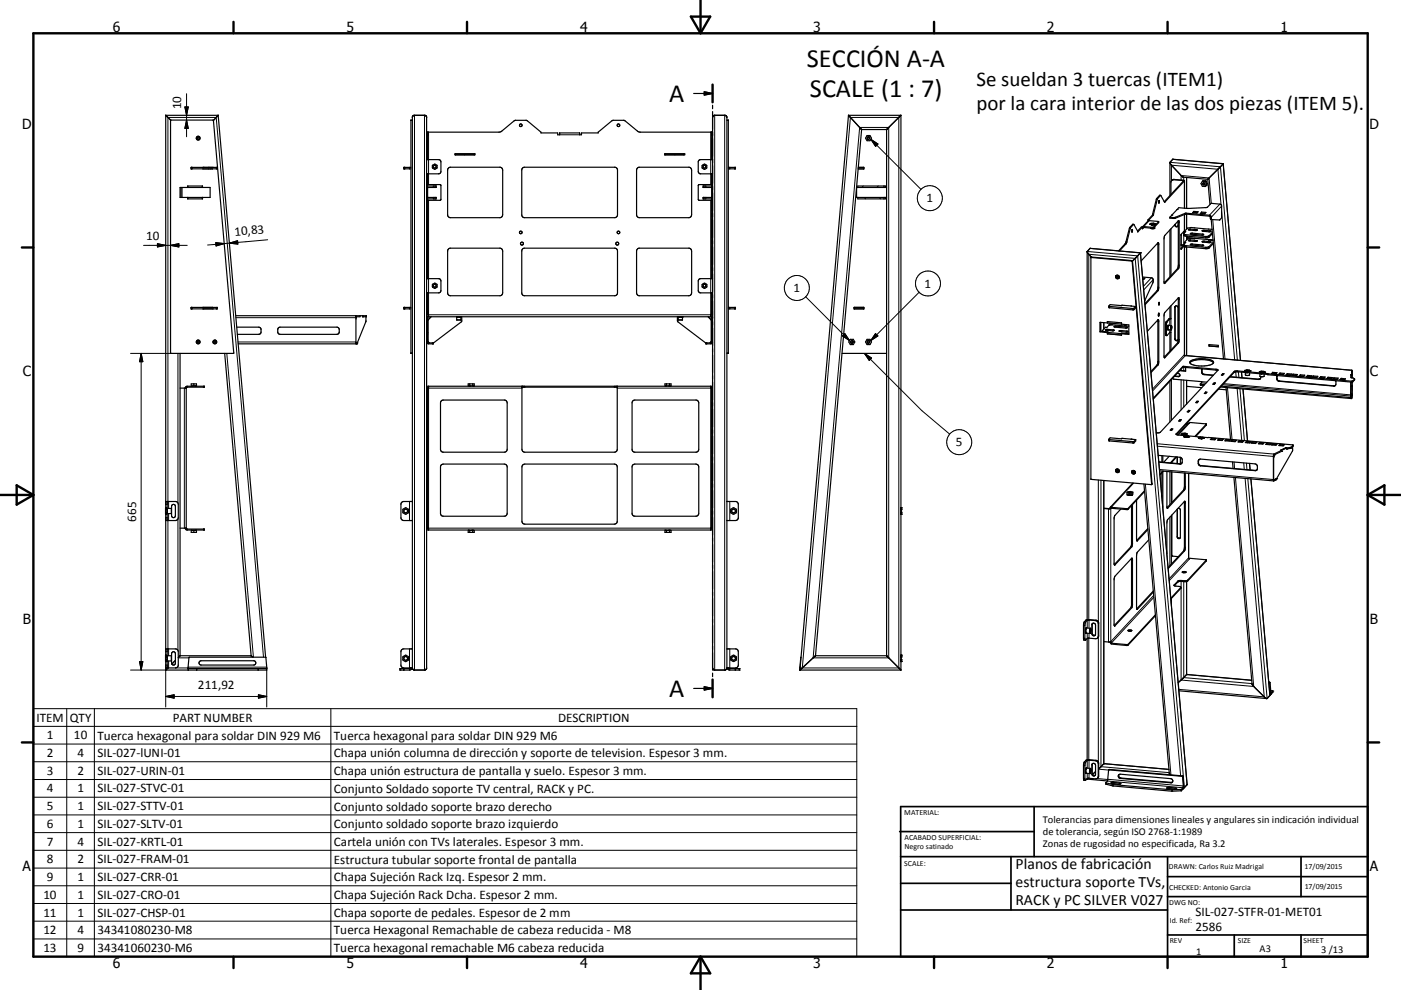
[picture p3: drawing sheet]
<svg xmlns="http://www.w3.org/2000/svg" width="420mm" height="297mm" viewBox="0 0 420 297" stroke-linecap="round" stroke-linejoin="round" font-family="sans-serif">
<defs><g id="words">
<g font-size="7.9">
<text x="241.9" y="20">SECCIÓN A-A</text>
<text x="242.8" y="29">SCALE (1 : 7)</text>
<text x="200.6" y="30.6">A</text>
<text x="200.6" y="209">A</text>
</g>
<g font-size="6.3">
<text x="292.8" y="25.8">Se sueldan 3 tuercas (ITEM1)</text>
<text x="292.8" y="33">por la cara interior de las dos piezas (ITEM 5).</text>
</g>
<g font-size="4.7">
<text x="304.5" y="260.9">Planos de fabricación</text>
<text x="304.5" y="266.2">estructura soporte TVs,</text>
<text x="304.5" y="271.6">RACK y PC SILVER V027</text>
</g>
<g font-size="4.2">
<text x="33.9" y="9.6">6</text>
<text x="103.9" y="9.6">5</text>
<text x="173.9" y="9.6">4</text>
<text x="243.8" y="9.6">3</text>
<text x="313.9" y="9.6">2</text>
<text x="383.9" y="9.6">1</text>
<text x="6.7" y="38.7">D</text>
<text x="410.5" y="38.7">D</text>
<text x="6.9" y="112.9">C</text>
<text x="410.7" y="112.9">C</text>
<text x="6.9" y="187.1">B</text>
<text x="410.7" y="187.1">B</text>
<text x="6.8" y="261.4">A</text>
<text x="410.7" y="261.4">A</text>
<text x="33.9" y="290.4">6</text>
<text x="103.9" y="290.4">5</text>
<text x="173.9" y="290.4">4</text>
<text x="243.8" y="290.4">3</text>
<text x="313.9" y="290.4">2</text>
<text x="383.9" y="290.4">1</text>
</g>
<g font-size="3.9">
<text x="54.4" y="32.9" transform="rotate(-90 54.4 32.9)">10</text>
<text x="277.8" y="60.7">1</text>
<text x="70.4" y="70.7" transform="rotate(-5 70.4 70.7)">10,83</text>
<text x="43.9" y="72.1">10</text>
<text x="237.9" y="87.6">1</text>
<text x="277.2" y="86.3">1</text>
<text x="286.6" y="133.9">5</text>
<text x="40.8" y="156.5" transform="rotate(-90 40.8 156.5)">665</text>
<text x="59.4" y="206.8">211,92</text>
<text x="10.9" y="216.5">ITEM</text>
<text x="14.1" y="221.8">1</text>
<text x="20.9" y="216.5">QTY</text>
<text x="22.2" y="221.8">10</text>
<text x="29.2" y="221.9">Tuerca hexagonal para soldar DIN 929 M6</text>
<text x="51.8" y="216.5">PART NUMBER</text>
<text x="100.1" y="221.9">Tuerca hexagonal para soldar DIN 929 M6</text>
<text x="167.3" y="216.5">DESCRIPTION</text>
<text x="14.1" y="227.2">2</text>
<text x="23.2" y="227.1">4</text>
<text x="29.2" y="227.2">SIL-027-lUNI-01</text>
<text x="100.1" y="227.2">Chapa unión columna de dirección y soporte de television. Espesor 3 mm.</text>
<text x="14.1" y="232.4">3</text>
<text x="23.2" y="232.4">2</text>
<text x="29.2" y="232.4">SIL-027-URIN-01</text>
<text x="100.1" y="232.6">Chapa unión estructura de pantalla y suelo. Espesor 3 mm.</text>
<text x="14.1" y="237.7">4</text>
<text x="23.2" y="237.7">1</text>
<text x="29.2" y="237.7">SIL-027-STVC-01</text>
<text x="100.1" y="237.8">Conjunto Soldado soporte TV central, RACK y PC.</text>
<text x="14.1" y="243.1">5</text>
<text x="23.2" y="243.1">1</text>
<text x="29.2" y="243.1">SIL-027-STTV-01</text>
<text x="100.1" y="243.2">Conjunto soldado soporte brazo derecho</text>
<text x="14.1" y="248.4">6</text>
<text x="23.2" y="248.4">1</text>
<text x="29.2" y="248.4">SIL-027-SLTV-01</text>
<text x="100.1" y="248.5">Conjunto soldado soporte brazo izquierdo</text>
<text x="14.1" y="253.7">7</text>
<text x="23.2" y="253.7">4</text>
<text x="29.2" y="253.7">SIL-027-KRTL-01</text>
<text x="100.1" y="253.7">Cartela unión con TVs laterales. Espesor 3 mm.</text>
<text x="14.1" y="259">8</text>
<text x="23.2" y="259">2</text>
<text x="29.2" y="259">SIL-027-FRAM-01</text>
<text x="100.1" y="259.1">Estructura tubular soporte frontal de pantalla</text>
<text x="13" y="269.7">10</text>
<text x="14.1" y="264.3">9</text>
<text x="23.2" y="264.3">1</text>
<text x="23.2" y="269.7">1</text>
<text x="29.2" y="264.3">SIL-027-CRR-01</text>
<text x="29.2" y="269.7">SIL-027-CRO-01</text>
<text x="100.1" y="264.4">Chapa Sujeción Rack Izq. Espesor 2 mm.</text>
<text x="100.1" y="269.7">Chapa Sujeción Rack Dcha. Espesor 2 mm.</text>
<text x="13" y="275">11</text>
<text x="23.2" y="275">1</text>
<text x="29.2" y="275">SIL-027-CHSP-01</text>
<text x="100.1" y="275.1">Chapa soporte de pedales. Espesor de 2 mm</text>
<text x="358.4" y="274.9">SIL-027-STFR-01-MET01</text>
<text x="13" y="280.2">12</text>
<text x="23.2" y="280.2">4</text>
<text x="29.2" y="280.2">34341080230-M8</text>
<text x="100.1" y="280.3">Tuerca Hexagonal Remachable de cabeza reducida - M8</text>
<text x="358.4" y="279.4">2586</text>
<text x="13" y="285.6">13</text>
<text x="23.2" y="285.6">9</text>
<text x="29.2" y="285.6">34341060230-M6</text>
<text x="100.1" y="285.7">Tuerca hexagonal remachable M6 cabeza reducida</text>
</g>
<g font-size="3.1">
<text x="312.7" y="246.8">Tolerancias para dimensiones lineales y angulares sin indicación individual</text>
<text x="312.7" y="250.4">de tolerancia, según ISO 2768-1:1989</text>
<text x="312.7" y="254">Zonas de rugosidad no especificada, Ra 3.2</text>
<text x="358.6" y="286.5">1</text>
<text x="377.6" y="285.6">A3</text>
<text x="396.1" y="285.9">3 /13</text>
</g>
<g font-size="2.4">
<text x="271.1" y="244.4">MATERIAL:</text>
<text x="271.2" y="252">ACABADO SUPERFICIAL:</text>
<text x="271.2" y="254.7">Negro satinado</text>
<text x="271.1" y="259.7">SCALE:</text>
<text x="350.4" y="260.8">DRAWN: Carlos Ruiz Madrigal</text>
<text x="391.1" y="260.6">17/09/2015</text>
<text x="350.5" y="267">CHECKED: Antonio Garcia</text>
<text x="391.2" y="266.7">17/09/2015</text>
<text x="350.5" y="271.4">DWG NO:</text>
<text x="350.7" y="276.9">Id. Ref:</text>
<text x="350.7" y="282.8">REV</text>
<text x="371.1" y="282.9">SIZE</text>
<text x="390.8" y="283">SHEET</text>
</g>
</g></defs>
<g fill="none" stroke="#000" stroke-width=".36">
<path d="M49.7 34.6h15.7l14.2 162.6M49.7 34.6v166.4M49.7 34.6l1.5 1.4M51.2 36l-.1 69.9 18.9 .1-6-69.9M63.9 36h-12.7M63.9 36l.1 .1M64 36.1h.1M65.4 34.6l-1.4 1.5M123.6 36h-.4v70h.4M123.8 34.8l.3-.2h3.3l.5 .5v165.4l-.6 .5h-3l-.7-.5zM127.9 39.7l21.9-.1 .7-.3 3.9-3.2h3.4l4.4 3.6v.2h5v.5h.6v-.5h6v.5h.5v-.5h5v-.2l4.4-3.6h3.4l4.2 3.4 .5 .1 21.8 .1M128.2 39.7v8.2"/>
<path d="M208 28h5.6M211.1 27.5l2.5 .5-2.5 .5zM213.4 39.7v8.2M213.6 35.2l.5-.6h3.3l.5 .6v165.2M213.6 25.4v5.3M213.6 31.6v1M213.6 33.5v167.6M217.9 36h.5v70h-.5M254.4 34.6h15.7v166.4M254.4 34.6l-14.6 166.4M254.4 34.6l3.9 4.3M258.3 38.9l-13.8 157.8"/>
<path d="M265.8 38.9v157.8M270 34.6l-4.2 4.3h-7.5M270.1 34.6h-.1M54 56.2h9v3h-9zM54.3 56.2v3M54.6 56.2v3M56.3 56.2v-.4h4.4v.4M56.3 59.2v.5h4.4v-.5M56.3 55.8v.4M56.3 59.2v.5M57.3 50.2h7.8v.5h-7.8zM60.6 55.8v.4"/>
<path d="M60.6 59.2v.5M60.8 50.7h.1M62.5 50.7h.1M63.7 50.7h.1M122.8 50.2v.5M123.2 50.2h-2.1v.5h2.1M127.9 47.9h3.8l.3 .2 .2 .5v2.8l-.2 .5-.5 .2h-3.6M128.2 52.1v31.5M128.2 55.4h3.7l.3 .3-.1 4.3-3.9 .1M128.2 55.8h2.6v.4h-2.6M128.2 59.2h2.6v.5h-2.6M129.7 49.6l.6-.3 .7 .3v.9l-.6 .3-.7-.3z"/>
<path d="M134.5 50.4l.6-.2h14.7l.7 .2 .2 .6v13.4l-.2 .7-.7 .2h-14.7l-.6-.2-.3-.7v-13.4zM136.5 46.2h5.7v.3h-5.7zM139.2 46.4v.1M156.7 50.4l.6-.2 27.4 .1 .4 .7-.1 13.9-.7 .4-27.5-.1-.4-.8v-13.4zM191.1 50.4l.6-.2h14.8l.6 .2 .3 .6v13.4l-.3 .7-.6 .2h-14.8l-.6-.2-.3-.7v-13.4zM199.3 46.2h5.8v.3l-5.8-.1zM199.4 46.2v.2M202.4 46.4v.1M210.6 49.6l.5-.3 .7 .3v.9l-.5 .3-.7-.3zM213.4 52.1v31.5M213.4 55.4h-3.8l-.3 .3 .1 4.2 .2 .2h3.8M213.4 55.8h-2.6v.4h2.6"/>
<path d="M213.4 59.2h-2.6v.5h2.6M213.6 47.9h-3.7l-.6 .7v2.8l.4 .7h3.9M218.4 50.2h2.1v.5h-2.1M218.8 50.2v.5M257.2 56.2v-.4h8.3v.4M257.2 59.2v.5h8.3v-.5M257.3 50.2h1.7v.5h-1.7M259.9 40.7h.9l.5 .8-.5 .7h-.9l-.4-.7zM265 55.8v.4M265 59.2v.5M265.8 56.2h-9v3h9M347.7 58.6l-1 1-1.1 4.7"/>
<path d="M347.7 58.6h.1M347.7 58.6h.3M348 58.6l1.1 1.9M348 58.6l-1 1.1-1.2 4.6M350.8 48.8l3.9 4.3 7.4 .7M350.8 48.7v10M350.8 48.7h.1M351.3 54.2l.7-.4 3.1 .4M351.6 47.8l-.8 .9M351.6 47.8h.1M351.7 47.8l15 1.3M354.8 54.2v.1"/>
<path d="M354.8 54.2l-2.9-.3-.6 .2-.2 .6v3.6M354.8 54.3l-5.7 6.2M355.1 54.3l-5.9 6.3M355.1 54.2v8.3M355.1 54.2v.1M355.8 53.2v9.3M360.5 54.4l.8 .1M360.5 54.4l-.4 .7 .4 .8 .8 .1M360.8 54.9l.1 .3 .3 .1M361.3 54.5l.5 .8M361.6 54.3l-.3 .2M361.6 54.3l-.9-.1-.2 .2"/>
<path d="M361.6 54.3l.1 .2M361.6 54.5l.4 .6M361.7 54.5h-.1M361.7 55.6h-.1M361.7 55.6l-.4 .4M361.8 55.3l-.5 .7M362 55.1l-.4 .5M362 55.1l-.2 .2M362.1 53.8h.1M362.1 53.8l.7 7.6M366.7 49.1l-4.6 4.7M366.7 49.1h.1"/>
<path d="M366.7 49.1l5.2 59M134.5 74.7l.6-.2h14.7l.7 .2 .2 .6v12.6l-.2 .6-.7 .2-15.2-.1-.4-.7v-12.6zM156.7 74.7l.6-.2 27.4 .1 .4 .7-.1 13-.7 .4-27.5-.1-.4-.7v-12.6zM191.1 74.7l.6-.2h14.8l.6 .2 .3 .6v12.6l-.3 .6-.6 .2-15.2-.1-.5-.7v-12.6zM325.9 75.5l.1 .1M325.9 75.5v110.4M326 75.6l1.2 1.5M326 75.4l-.1 .1M326.8 74.5l-.8 .9M326.9 74.5h-.1M326.9 74.5l15 1.4M327.1 77.3v66.4l18.1 1.7"/>
<path d="M327.1 77.2l12.3 1.2 5.8 67M327.2 77.1l12.3 1.2M327.2 77.1l-.1 .2M339.4 68.8v.8zM339.5 78.3l5.9 66.8-.2 .3M339.6 67.3l-1 1.2-1.2 4.6-2 2.2M339.6 67.3h.1M339.6 67.3h.3M339.9 67.3l-1 1-1.2 4.8-2.1 2.2M339.9 67.3h.1M341.9 75.9l-2.4 2.4M341.9 75.9l14 159.4"/>
<path d="M342.1 78.3l5.2-5.5 .1 14-4.1 4.6M342.5 68.5h.1M342.5 68.1v.6l.1-.2M342.5 68.1h-.3l-1.1 1.2M344.2 66v.3M344.2 66h.2M344.4 66.2l3 .3M344.4 66.2l-3.3 3.4-1.2-2.3M344.4 66v.2M344.8 67.2l.1 .1M344.8 67.2v.1M344.9 67.3h.1"/>
<path d="M344.9 67.3l.5 .2M344.9 67.3l.4 .1M345.2 67.1l.8 .1-.5 .1zM345.3 67.4h.1M345.3 67.4v.1M345.4 67.4v.1M345.6 64.3h.2M345.6 64.5l-1.4 1.5M345.6 64.3v.2M345.6 64.5h.2M345.8 68.5l-3-.2-.2 .2M345.8 64.3v.2"/>
<path d="M345.8 64.5l-1.4 1.5M345.9 68.4l-.1 .1M346 67.1v.1M346.1 67.4h-.7M346.1 67.4h.1M346.1 67.4l-.7 .1M346.2 67.4h.1M346.2 67.4h-.1M346.2 67.3l-.1 .1M346.2 67.3v.1M346.2 68l-.1 .6-1.2-.2M346.4 67.2l-.7-.2-.9 .2"/>
<path d="M346.4 67.2l-.2 .1M346.4 67.2l-.2 .2M347.1 72.9v13.9l-3.8 4.3M347.4 66.5l-1.6 1.7-2.9-.2-.4 .2M347.4 66.5v.3l-1.5 1.6M347.5 60.9h.1M347.5 60.2v.7M347.5 60.2h.1M347.6 60.2l-.1 .7M349.1 60.5l.1 .1M349.2 60.6h.1M350.7 65.2h1.6l3.2-1.2 7.1 .6a1.02 1.02 0 0 1 .6 1.2l.1 .1"/>
<path d="M350.7 65.2v.3h1.5l3.4-1.3 7 .6 .2 .3 .2 .7 .3 .1M350.8 69v14.1M351.1 68.6v14.1M352.2 67.4a.54 .54 0 0 0 .3 .6 .54 .54 0 0 0 .6-.1M352.3 67.3a.54 .54 0 0 0 .2 .6 .54 .54 0 0 0 .6 0M352.9 62.8h.1M352.9 62.8l-2.2 2.4M352.9 62.8l.5-.5a33 33 0 0 0 8.3 0l1.4-1.3 2.9 .4 .3 .4v3.6l-.6 .6M353.2 66.3l-.1 1.6M353.2 66.3v13.9l-4.2 4.7M353.4 66.2l-4.2 4.4-.1 .4v14M353.4 66.2h.1"/>
<path d="M353.4 66.2l.1 14-4.3 4.9M354.1 73.4l.8 .1M354.1 73.5l.7 .2M354.2 74.7l-.1 .1M354.8 73.7h.1M354.8 73.7l-.7 .8M354.9 73.4v.5M354.9 73.4v.1M354.9 73.9l-.7 .8M354.9 73.4h.1M354.9 73.9l.2 .1M355.1 69.4v.5"/>
<path d="M355.1 72.7v.4M355.1 69.4l.4 .1-.6 .7M355.1 72.7h.4l-.6 .7M355.1 64.3v4.9l-1 1.2v4.4M355.1 74l.1 32.6 50.1 4.5M355.8 64.2v4.5M355.8 70.8v1.2M355.8 74.1v32.6M355.9 70.9v.5M355.9 71.4l2.3 .2M356 71.3l6.4 .6M356 70.9v.4"/>
<path d="M356 71.3l-.1 .1M356.3 72.1l.6-.1 2 .3-.6 .1zM356.3 68.9h.1M356.3 68.8l2.6 .2-.6 .2zM356.9 73.4h.1M356.9 73.4l.4-.2 3.6 .5-.6 .1zM356.9 70l4 .4-3.7-.1zM357.9 63.7l1.1 .1M357.9 63.7l-.1 .1M357.9 63.4l1.3 .1-.4 .4-1.3-.1zM357.9 63.4v.3M358.1 68.4l4.3 .3"/>
<path d="M358.2 68.4h-2.2l-.9 1M358.2 71.6l-2.2 .1-.9 1M358.3 71.5l-.1 .1M360.3 63.6v.3M360.3 63.9l1 .1M360.3 63.9l-.2 .2M360.3 63.6l1.3 .1-.4 .4-1.3-.1zM360.4 72.5l.6-.2 2.1 .4-.7 .1zM360.4 69.2v.1M360.5 69.2l2.6 .2-.7 .1-1.8-.1zM360.5 72.4l-.1 .1M360.8 70.3h.1"/>
<path d="M362.3 68.7l1.1 .1M362.4 72l1.3 .1M362.4 71.9l1.3 .3M362.4 71.9v.1M363.1 65.8l3.7 41.9M363.3 65.9l2.4 .1M363.5 69.7l-1 1.1-.6 .1-6.6-.5-.4-.2M363.5 70.1l-1 1.1-.6 .2-6.6-.6-.4-.2v-.4M363.7 72h-1.3M363.7 72.7l-1.2 1.3-.9 .2-6.7-.7M363.8 73l-1.4 1.5-.3 .1-7-.6M365.7 66h.1"/>
<path d="M57.3 92.2h7.8v.5h-7.8zM60.8 92.2h2.9M70.7 94.7h39.1v.3h-1.1v-.3M71 98.1h6.5l.7 .4 .1 .4-.1 1.1-.5 .3h-6.5M83.5 98.4l.5-.3h17l.6 .4 .1 1.1-.2 .5-.5 .2h-17l-.5-.2-.2-.3zM106.7 94.7v8.5M106.9 95l-.2 .7M107.9 94.7v.3h-1.2M109.7 95v1.6l-2.6 6.3M122.8 92.2v.5M123.2 92.2h-2.1v.5h2.1M127.9 83.6h3.8l.3 .2 .2 .5v2.9l-.2 .5-.5 .2h-3.6"/>
<path d="M127.9 99.7h.3M127.9 94.2h.1M128 94.2l.5 .2M128.2 87.9v6.3M128.2 94.2h-.3M128.2 94.2l.3 .2M128.3 96v6.4M128.5 94.4v.6M128.5 95l-.3 .3v7.3M128.5 95h84.6M128.5 94.7l-.6 .6M129.2 95l-.9 1"/>
<path d="M129.3 95l-1 1M129.7 85.3l.6-.3 .7 .3v.9l-.6 .3-.7-.3zM136.9 95v1h1.3v-1M136.9 95.1h1.3M137 95h.5M137.7 95h.4M138.4 95l-.1 1.6-8.3 6.3h-1.5l-.3-.3M203.1 95l.2 1.6 8.3 6.3h1.5l.3-.3M203.3 95v1h1.3v-1M203.3 95.1h1.3M203.4 95h.5M204.1 95h.4"/>
<path d="M210.6 85.3l.5-.3 .7 .3 .1 .7-.8 .5-.6-.5zM212.3 95l.9 1M212.4 95l.9 1M213.1 94.4v.6M213.1 95l.3 .3v7.3M213.1 94.7l.4 .3 .1 .3M213.2 96h.1M213.2 96v6.4M213.3 96v6.4M213.4 87.9v6.3M213.4 94.2l-.3 .2M213.4 94.2h.2"/>
<path d="M213.4 99.7h.2M213.6 94.2l-.5 .2M213.6 83.6h-3.7l-.6 .7v2.9l.4 .6 3.9 .1M213.6 94.2h.1M218.4 92.2h2.1v.5h-2.1M218.8 92.2v.5M256.1 92.2h2.9v.5h-2.9zM256.1 92.2h2.9M329.8 99.5l2.2 .3M329.9 99.4l2.2 .2M329.9 96.7v2.7M329.9 99.4l-.1 .1"/>
<path d="M330.5 99.2l1.6 .5 4.1 .4M330.5 99.2v.3M330.9 96.8v1.9M331.4 98.9l2.6 .2h-2.2zM332 96.9v-.4l4.3 .4v.4l2.1 .2v2.8l-2.1-.2M332 99.8v.4M332 96.9l-2.2-.2v2.8M332.1 96.5v.4l4.1 .3M332.1 96.8l-.1 .1M332.1 99.6v.5l4.1 .4M332.1 99.6l-.1 .2M332.4 91.8l.1 .5 7.1 .7 .9-.6v-.4"/>
<path d="M332.4 91.9l7.2 .7 .9-.6M332.5 96.9v.6M332.8 96.9v.6M333.4 97v.4M334 98l.5-.2 3.5 .5-.6 .1zM334 99.1h.1M334.7 82.7a.58 .58 0 0 0 .1 .7 .58 .58 0 0 0 .7 0M335 82.7l.1 .3 .4 .1M335.6 99.2l2.6 .3h-2.3zM336.3 97.2h-.1M336.4 91.6l2.7 .2M336.4 91.6h.1"/>
<path d="M336.4 91.6l-3.6-.2-.4 .4M337.4 97.4l-.3 .4M337.7 97.4l-.3 .4M338.4 99.9l-2.1 .2M338.4 97.9l-5.6-.4-.9 .7h-.5l-.9 1M339.1 91.8l1.4 .2M339.1 91.8h.1M342.6 83.1l2.6 .2 .3 .2 .2 .4v.9l-2.5 5.4M342.6 83.4l.6 .1-.6 .4M342.6 83.7h.4M343.2 90.2h.1M344 99.4l3.3-3.5 .1 13.2-2.3 2.7"/>
<path d="M347.1 96v13.1l-2 2.4M347.3 94.8h.1M347.4 94l-.1 .8M347.4 94h.1M347.5 90.7v.8zM349.1 85l.1 .1M350 98.2l.1 .2M350 98.8l.1 .1M350.1 98.4l-.1 .3M350.1 98.3l.1 .5M350.1 97.9l-.1 .1M350.1 98.9h.1"/>
<path d="M350.2 97.6v.2M350.2 98l-.1 .3M350.2 98.9h.1M350.2 97.6h.2M350.2 97.6l-.2 1.2 .2 .1M350.2 97.6h.1M350.2 97.8l-.1 .1M350.2 98.9l.9 .1M350.3 98.9h-.1M350.3 97.7l-.1 .1M350.4 97.6l-.1 .1M350.4 97.6l.8 .1"/>
<path d="M350.5 95.7l-.9 .9-.2 .5v3.4l.4 .2M350.5 95.6v.1M350.8 92.1v3.5M350.8 99.7v5.6M350.8 99.7h.3v5.3M350.8 95.6h-.3M350.8 99.7l-.9 .9M351.1 91.7v3.9l-.4 .1-.8 .9-.2 .7 .1 3.4M351.1 95.5l-.3 .1M351.1 98.8l.1-.9 .1 .5-.2 .6M351.1 98.8h.1M351.2 97.7l.1 .3-.2 .8"/>
<path d="M351.2 97.7l-.2 .7 .1 .6M352.4 91.9l.4-.1 .4 .5v9.5a.49 .49 0 0 1-.5 .4 .49 .49 0 0 1-.5-.5zM352.4 91.9l-.1 9.7 .2 .4h.6M353.2 89.4v13.1l-.2 .4-4 4.3M353.3 89.3l.2 .4v12.8l-.2 .4-4.2 4.4v-13.2zM54 116.4h1.8M54 106v90.7M55.8 116.4v42.1M56.1 115.9h5.2v.3h-5.2M56.1 116.2l-.3 .2M56.1 115.9l-.3 .1-.2 .4M56.1 115.9v.3"/>
<path d="M57.3 115.9v-.7h1.6v.7M57.5 115.9h1.2M58.1 115.2v.6M59.1 102.6h.7M59.1 102.6a.35 .35 0 0 1 .3-.4 .35 .35 0 0 1 .4 .4M59.1 102.6a.35 .35 0 0 0 .3 .3 .35 .35 0 0 0 .4-.3M67.4 106l7.9 90.7M106.7 102.7l.1 .5M107 103.1l.1-.2v.3h-35.7M107 102.9v.3M127.9 115.9h85.7M127.9 116.2h.6"/>
<path d="M128.2 116.4v42.1M128.2 102.6h-.3l.4 .5 1.6 .1v-.3M128.3 102.4l.3 .5M128.3 102.4l.4 .5M128.5 115.9v.5h-.6M140.7 115.9l-.3-.1v-.6h1.8v.7M140.8 115.2v.7M141.1 115.9h1M141.7 115.2v.6M141.8 115.8v.1M156.5 116.2h28.6M156.5 115.9v18.9l.2 .6 .6 .3 27.3-.2 .5-.7v-18.9"/>
<path d="M199.4 115.9v-.7h1.8v.6l-.3 .1M199.5 115.9h1M199.7 115.8v.1M199.8 115.2v.6M200.7 115.2v.7M213.1 115.9v.5h.5M213.1 116.2h.5M213.2 102.4h.1M213.2 102.4l-.4 .5M213.3 102.4l-.4 .5M213.4 116.4v42.1M213.4 102.6h.2v.2l-.3 .3-1.7 .1v-.3"/>
<path d="M252.4 106h13.4M254.9 101.8h.9l.5 .8-.5 .8h-.9l-.4-.8zM259.9 101.8h.9l.5 .8-.5 .8h-.9l-.4-.8zM332 100.2l4.3 .3M332.1 100.1l-.1 .1M336.2 100.1l2.2 .1M336.2 100.1l.1 .4M336.3 100.5h-.1M349.1 107.3h.1M349.8 100.7h.1M349.9 100.6l-.1 .1M350.8 114.4v12.2"/>
<path d="M351.5 113.5l.5 .3 8.3 .7-.4 1 1 .1M352.2 112.8h1.5M352.9 112l.7 .2 .1 .6M353.7 112.8l-.4 .2-1.2-.1M353.8 111.1l1.7 .2M354.6 110l-8.8 9.5M354.6 109.9l9.9 .9 .7 .2-17.3 18.7-1.2 .2M354.6 109.9v.1M355.5 110.2v1.2l-1.8-.2M355.8 114.1v7.1M355.8 115.9l4.5 .4M356.7 108.8a7.3 7.3 0 0 1 6.5-.5l.6 .5"/>
<path d="M356.8 108.4a7.5 7.5 0 0 1 7 .1 .94 .94 0 0 1-1.1 1 7 7 0 0 1-5.9-.6zM359.9 115.2l1.2 .2M361.5 117.6l.4 .1-.4 .4-.4-.1zM361.5 117.6v.3M361.5 117.9h.1M361.5 117.9l-.2 .2M362.5 103.8v-.4l2.8 .2v.4M362.5 103.8l2.8 .2M362.5 103.8h.1M362.5 103.4v.4M363.6 115.3l.4-.4h.4l-.4 .4zM363.8 112.6l-3.1-.4-.3-.5v-1l-.1 .1v1l.3 .5 3.1 .3"/>
<path d="M364 114.9v.2M364 115.1h.2M364 115.1l-.1 .2M365.1 111.2l-10.5-1-8.8 9.5M365.3 116.7l2.3 .2M365.9 116.1l39.4 3.5v-.3M366.2 115.9l38.8 3.4M366.6 112.1h.4l-.4 .5-.4-.1zM366.6 112.1v.3M366.6 112.4h.2M366.6 112.4l-.2 .2M367.6 116.3l1.3 15.5"/>
<path d="M368.7 113.1l8.6 .8 .5-.2M368.8 113l8.9 .7M372.2 111.6l.2 1.7M372.7 116.7l1.3 15.6M373.2 111.2l.7-.2 .9 .3M373.2 111.2l.2 .2M373.2 111.2h.1M373.4 111.7v.8l.5 .2 .7-.2v-.6M373.4 111.4h.1M373.5 111.4l.7 .1M373.5 111.4h.6M373.5 111.4h.1"/>
<path d="M373.6 111.2h.8zM373.6 111.8h.4M373.8 111.8h.1M374.1 111.4v.1M374.1 111.5h.1M374.2 111.5h-.1M374.3 111.4l-.2 .1M374.3 111.4l-.1 .1M374.7 111.3h.1M374.7 111.3l-.5 .2M374.7 111.3l-.4 .1M374.8 111.3h-.1"/>
<path d="M377.6 111.6l.2 .2M377.6 111.5l1.3-.1 .2 .3M377.6 111.5v.1M377.7 112.1l.1 .8 .5 .1 .7-.1v-.7M377.8 111.8h.1M377.9 111.8l.6 .1M377.9 113.6l-.2 .1M377.9 111.6h.9zM378 113l-.2 .7M378 112.2h.4M378.5 111.8h.1M378.5 111.8v.1"/>
<path d="M378.6 111.8v.1M378.6 111.8h.1M379.1 111.7l-.5 .2M379.1 111.7l-.6 .2M379.1 111.7l-.5 .1M379.1 111.7h.1M381.6 111.7v.3M381.6 112l1 .1M381.6 111.7l1.3 .1-.4 .4-1.3-.1zM381.6 112l-.2 .1M382.9 112.7l-.1 1.1 .5 .6 16.5 1.4 .6-.3M382.9 112.7v1l.5 .6 16.5 1.5 .5-.2"/>
<path d="M383.4 112.3l.4-.4 1.2 .1-.3 .4zM383.8 112.2l1 .1M383.8 112.2l-.2 .1M383.8 111.9v.3M385.9 112.1l1.3 .1-.3 .4-1.3-.1zM385.9 112.4l1.1 .1M385.9 112.4l-.1 .1M385.9 112.1v.3M387.7 112.2v.3M387.7 112.2l1.3 .2-.4 .4-1.3-.1zM387.7 112.5l1.1 .1M387.7 112.5l-.2 .2"/>
<path d="M389.9 112.5l1.3 .1-.4 .4-1.3-.1zM389.9 112.7l1 .1M389.9 112.7l-.2 .2M389.9 112.5v.2M392 112.6l1.4 .2-.4 .4-1.3-.2zM392 112.9l1.1 .1M392 112.9l-.1 .2M392 112.6v.3M393.8 112.8l1.3 .1-.4 .4-1.3-.1zM393.8 113.1l1.1 .1M393.8 113.1l-.2 .1M393.8 112.8v.3"/>
<path d="M396 113l1.3 .1-.4 .4-1.3-.1zM396 113.3l1 .1M396 113.3l-.2 .1M396 113v.3M398.2 113.2l1.3 .1-.4 .4-1.3-.1zM398.2 113.4l1 .1M398.2 113.4l-.2 .2M398.2 113.2v.2M399.9 113.3l1.3 .1-.4 .5-1.3-.2zM399.9 113.6l1.1 .1M399.9 113.6l-.1 .2M399.9 113.3v.3"/>
<path d="M400.4 114.2v1.3M402.1 113.5l1.3 .1-.4 .5-1.3-.2zM402.1 113.8l1.1 .1M402.1 113.5v.3M402.1 113.8l-.2 .2M404.9 119l.1 .2M404.9 119h.1M404.9 114.6l.1 4.4M405 119v.3M405 112.4l.1 .9h.3M405 112.4v.2M405.1 114.6l-.1 4.7"/>
<path d="M405.2 111.4h.1M405.2 111.1l.1 1.3h-.3M405.3 111.4v1.2M405.3 111.1l.1 2.2M405.3 111.1h-.1M405.3 112.4v.9M405.3 118v.8M405.4 113.3l.7 .4M405.4 114.6l-35.2-3-17.5 18.8M405.4 116.3l-.1 2.8M405.4 114.6l-.1 4.7h-.3M406.1 113.7v.3l-.7 .6"/>
<path d="M406.1 113.7l-.8 .7-35.1-3.1-17.6 18.9 .4 .3M132.3 120.3l.6-.3 18.7 .1 .5 .8v13.9l-.3 .6-.6 .3h-18.3l-.6-.3-.2-.6v-13.9zM132.3 139.5l.6-.3h18.3l.6 .3 .3 .6v13.9l-.3 .6-.6 .3-18.7-.1-.4-.8v-13.9zM156.7 139.5l.6-.3 27.3 .2 .5 .7-.1 16.7-.8 .5-27.3-.2-.4-.7v-16.3zM189.7 139.5l.6-.3h18.3l.6 .3 .3 .6v13.9l-.3 .6-.6 .3-18.7-.1-.4-.8v-13.9zM189.7 120.3l.6-.3 18.8 .1 .4 .8v13.9l-.3 .6-.6 .3h-18.3l-.6-.3-.2-.6v-13.9zM332.4 131.8l7.2 .7 .4-.1 .5-.5M336.4 131.5h.1M336.4 131.5l4.1 .4M336.4 131.5l-.1 .2-3.5-.4-.4 .5v.4l7.5 .7 .6-.6v-.4M339.1 131.8h.1M347.2 136.6l6.7 .6 .5 .7v.9l-.5 .4-6.5-.5"/>
<path d="M347.4 138.6l6.4 .5M348.3 136.7v1.9M348.6 136.7v2M350.6 136.9l-1.7 1.8M351.2 128.9l.1 .1M351.2 128.7h.4l-.4 .4h-.4zM351.2 128.7v.2M351.2 128.9l-.1 .2M351.3 138.6v.3M352.5 137.1l-1.6 1.8M352.8 137.1l-1.7 1.8M352.9 137.1v1.9"/>
<path d="M353 137.1v2M353 130.5l2.5 .2M353.8 125.9h.4l-.4 .4h-.4zM353.8 125.9v.3M353.8 126.2h.2M353.8 126.2l-.2 .1M353.9 137.2v1.9M354.1 130.3v.3M354.1 130.3l.7 .2M354.3 139l-.5 .1M354.7 130.2h.1M354.7 130.1l.7 .1-.5 .1z"/>
<path d="M354.8 130.5v.1M354.9 130.9l.1 .2M354.9 130.9l.7-.2 .8 .3M355 131.1h.2M355 131.1h.1M355.1 131.1h.1M355.2 131.1h.1M355.2 131.1l.6 .1M355.3 130.9l.8 .1-.6 .1zM355.6 127.3h.4M355.7 127.2h.4M355.7 130.4v.3"/>
<path d="M355.7 130.4l-.9 .1M355.8 127.1v.1M355.8 131.2h.1M355.9 130.1v.6M355.9 130.1l-.2 .3M355.9 130.1l-.6-.2-.9 .1-.3 .3M356 131.2h-.2M356 131.2h-.1M356.1 130.9v.1M356.2 130.8l4.3 .3 .3 .3M356.3 123.1l.5 .1-.5 .4-.4-.1zM356.3 123.1v.3"/>
<path d="M356.3 123.4h.2M356.3 123.4l-.1 .2M356.4 131v.1M356.4 131l-1.2 .1M356.4 131l-.4 .2M356.4 131h.1M356.4 131l-.5 .2M358.9 120.4h.4l-.4 .4h-.4zM358.9 120.4v.2M358.9 120.6l.2 .1M358.9 120.6l-.2 .2M359.4 131.5h.1"/>
<path d="M359.4 137.9l-.1 1.2 .5 .6 16.6 1.4 .4-.1M359.4 137.9l.5-.2 16.4 1.5 .6 .5v1.1l-.6 .4-16.6-1.5-.4-.5zM359.5 131.5h.1M359.5 131.5l.7 .1M359.5 131.5v.1M359.6 131.3h.9l-.6 .2zM359.9 131.1l-.6 .1 .1 .3M360.2 131.6h.1M360.3 131.6h.1M360.3 131.6h-.1M360.5 131.3h.1M360.6 131.1l27.1 2.4"/>
<path d="M360.8 131.4v.1M360.8 131.5l-.6 .1M360.8 131.4l-.5 .2M360.8 131.4l-.1 .1M360.8 131.4h.1M361.7 127.3l-3.5 3.6M361.7 127.2l-4.9-.4-.6 .3-3.2 3.4M361.7 127.2v.3l-3.2 3.5M363.3 131.5l1.3 .1-.4 .4-1.3-.1zM363.3 131.7l1 .1M363.3 131.7l-.2 .2M363.3 131.5v.2"/>
<path d="M365.4 131.6l1.3 .2-.3 .4-1.3-.2zM365.4 131.9l1.1 .1M365.4 131.9l-.1 .2M365.4 131.6v.3M367.6 131.8l1.3 .2-.3 .3-1.4-.1zM367.6 132.1l1.1 .1M367.6 132.1l-.1 .2M367.6 131.8v.3M369.4 132l1.3 .1-.4 .4-1.3-.1zM369.4 132.3l1 .1M369.4 132.3l-.2 .1M369.4 132v.3"/>
<path d="M369.5 138.6l.2 1.9M371.6 132.2l1.3 .1-.4 .4-1.3-.1zM371.6 132.4l1 .1M371.6 132.4l-.2 .2M371.6 132.2v.2M373.7 132.4l1.3 .1-.3 .4-1.3-.1zM373.7 132.6l1.1 .1M373.7 132.6l-.1 .2M373.7 132.4v.2M374.1 132.7v.1M374.6 139l.2 2M375.5 132.5l1.3 .1-.4 .5-1.3-.2z"/>
<path d="M375.5 132.8l1.1 .1M375.5 132.8l-.2 .1M375.5 132.5v.3M377.7 132.7l1.3 .1-.4 .5-1.3-.2zM377.7 133l1 .1M377.7 133l-.2 .2M377.7 132.7v.3M379.8 132.9l1.4 .1-.4 .4-1.3-.1zM379.8 133.2l1.1 .1M379.8 133.2l-.1 .1M379.8 132.9v.3M381.6 133.1l1.3 .1-.4 .4-1.3-.1z"/>
<path d="M381.6 133.3l1.1 .1M381.6 133.3l-.2 .2M381.6 133.1v.2M381.8 136.8v7.1M381.9 136.2v.3M381.9 136.2l-.1 .6 .1 7.5M381.9 136.5l-.1 .3M382 136.5l-.2 .3M382.3 136.3l-.5 1.1M383.8 133.5l1 .1M383.8 133.3l1.3 .1-.4 .4-1.3-.1zM383.8 133.3v.2"/>
<path d="M383.8 133.5l-.2 .2M384 135.1h.2M384 135.1h.1M384.2 135.1l-2.3 1.1M384.2 135.1v.3l-2.3 1.1M385.5 134.3l-1.5 .8M385.5 134.3l.3 .1M385.5 134.3v.1M385.8 134.4l-1.8 .7M385.8 134.4l-1.6 .7M387.5 134v1.4l-4.8 8.2M387.7 133.6l-.6 .6-1.3 .2"/>
<path d="M387.7 133.5v.3l-.6 .7-1.3 .2v-.3M49.6 152.7l.1 .1M49.6 153.7l.1 .1M49.7 152.4v1.8M49.7 152.9h-.1M49.7 153.8h.1M49.7 152.4h.1M49.7 152.8h.1M49.7 152.9h.1M49.7 150.5h3.1l.5 .4 .1 .4-.1 4.4-.5 .4-3.1 .1M49.7 153.8l-.1 .1M50.1 150.5v5.7"/>
<path d="M50.1 153.9h.1M50.1 153v.5M50.1 152.5l.1 .1M50.1 152.5h.1M50.2 153.9v.2M50.2 152.6l-.1 .2M50.2 152.5v1.6M50.2 154.1h1.2M50.2 152.5h1.2M51.6 151.5a.56 .56 0 0 1 .6-.2 .56 .56 0 0 1 .4 .6v2.8a.57 .57 0 0 1-.6 .6 .57 .57 0 0 1-.6-.6zM54 158.5h1.8M55.6 158.5l.2 .4 .3 .1"/>
<path d="M55.8 158.5l.3 .2M56.1 158.7h5.2v.3h-5.2M56.1 158.7v.3M57.3 159v.7h1.6v-.7M57.5 159h1.2M58.1 159.1v.6M120.9 152.7l.6-.3 .9 .3v1.2l-.7 .4-.8-.4zM123.6 150.5h-2.8l-.5 .4-.1 .4 .1 4.4 .5 .4 2.8 .1M127.9 159h85.7M127.9 158.7h.6M127.9 158.5h.6v.5M140.4 159v.7h1.8v-.6l-.4-.1"/>
<path d="M140.5 159h1M140.7 159v.1M140.8 159.1v.6M141.7 159v.7M199.4 159v.7h1.8v-.6l-.3-.1M199.5 159h1M199.7 159v.1M199.8 159.1v.6M200.7 159v.7M213.1 158.7h.5M213.6 158.5h-.5v.5M217.9 150.5h2.8l.4 .2 .3 .6v4l-.3 .6-.6 .3h-2.6"/>
<path d="M270.1 153.8h.1M270.1 152.9h.1M270.1 153.8l.1 .1M270.1 154.2v.1M270.1 154.3h.1M270.1 152.4h.1M270.1 152.8h.1M270.2 153.7l-.1 .1M270.2 152.7l-.1 .1M330.9 144.2v84.9M330.9 152.5h1.9M330.9 152.6h2.1"/>
<path d="M332.8 152.5l.2 .1M333.2 152.3l-.2 .3M333.2 152.2l.1-.2-.3 .1-.2 .4M334.7 140.8a.58 .58 0 0 0 .1 .7 .58 .58 0 0 0 .7 .1M335 140.8l.1 .4h.4M337.9 147.8v.7l.6 .1M337.9 147.8l.6 .2M338.2 148.5h.1M338.4 147.7h.1M338.4 147.7l.7 .1M338.4 147.7h.7M338.5 148v.6"/>
<path d="M339.1 147.7v.1M339.2 148.5l-.7 .1M339.2 148.5l.2 .1M339.2 151.7l-.1 12.1-5 5.6M339.4 147.9v.7M339.4 147.9l-.9 .1M339.4 141.2a.59 .59 0 0 0 .2 .7 .59 .59 0 0 0 .7 .1M339.5 151.4l-.1 12.4-5.2 5.8-.2-.5v-13.6l.2-.9 1.8-1.9M339.6 144.9l-6.7 7.3M339.6 147.7l-.2 .9M339.6 147.7l-.6-.2h-.9l-.2 .3M339.6 147.7l-.2 .2"/>
<path d="M339.8 141.2l.1 .4 .4 .1M340.7 150l.2 12.3 3.3-3.4M343 145.2l7.6 86.7 .3 .6M343.1 147.5l-5 5.4-4.9-.4v-.3M343.1 147.2l-5 5.4-4.9-.4M344.1 158.6l-3.3 3.5M347.7 141.3l34.2 3M348.3 141.9v7.2M348.6 141.3l-.8 .9M348.6 141.6v10.6M348.8 141.4l-1 1.1M349.8 141.4l.1 10.9"/>
<path d="M350.8 141.5v9.9M350.8 155.1v14.6M351.3 141.6v9.2M351.3 154.5v12.1l.2 .2 1.7 .2M353 152.7v8.3l.4 .5 .4-.1M353.2 152.5l.5 .1 .2 .4v8.2a.48 .48 0 0 1-.6 .4 .48 .48 0 0 1-.4-.5v-8.3M355 150.5v14.4l-.2 .4-4.6 5M355.1 141.9l-.2 5-5 5.4M355.4 141.9l-.1 4.9-5.2 5.7-.2-.2M356.4 142v25.5l5.3 .5M369.9 143.2l5.5 62 .5 .8 3.3 3.2 .6 .4M375 143.7l5.7 64.9-.9 1"/>
<path d="M381.8 143.9h.1M381.8 143.9h.2M381.8 143.7l.2 .2M381.9 143.9v.1M381.9 144v.3M381.9 144.3h.1M381.9 144h.1M382.2 143.8v.3M382.2 143.8l-.3 .2M382.2 144.1l-.3 .2M382.2 143.8l-.2 .1M382.5 144h.1"/>
<path d="M382.5 143.9l-.3 .2M382.7 143.6l-.2 .4M339.2 167.6v14.3l-5.1 5.8M339.3 167.5l.2 .3-.1 14.3-5.3 5.7-.1-14.3 .2-.6zM344.4 162l-3.5 3.7-.1 .6 .1 16.5 4.9-5.2M345.8 177.3l-5 5.4M349.8 166.1v-9.2l.2-1 5.2-5.5 .2 .4-.1 14.1-5 5.7M352.1 175.7l1.9 .5M354 176.5l-3 3.2M354 176.5h.1M354 176.2v.3M354 176.2l-3 3.3"/>
<path d="M354.7 171.8h.7M354.7 171.8l-.2-.2 .5-.1 .6 .1-.2 .2M355.8 174.5v27.8M361.7 168v.3l-5.6 6-2.8 .2-1.2 1.2M361.7 168l-5.6 6-2.9 .3-1.2 1.2 .1 .2M49.6 197l.1 .1M49.6 197.9l.1 .1M49.7 196.6v1.8M49.7 197.1h-.1M49.7 196.6h.1M49.7 197.1h.1M49.7 194.7h3.1l.5 .4 .1 .4-.1 4.5-.7 .4h-2.9"/>
<path d="M49.7 198l-.1 .1M49.7 198h.1M50.1 194.7v5.7M50.1 198.1h.1M50.1 197.3v.5M50.2 198.1v.2M50.2 196.7h1.2M50.2 196.7v1.6M50.2 196.7l-.1 .3M50.2 198.3h1.2M51.7 195.6l.5-.1 .4 .4v3a.57 .57 0 0 1-.6 .6 .57 .57 0 0 1-.6-.6v-2.8zM52.6 198.1l-1.1 1.1"/>
<path d="M54 196.7h21.3M54 196.7l-.6 .6M59.8 198.5l.5-.3h15.8a.65 .65 0 0 1 .6 .7 .65 .65 0 0 1-.6 .6h-15.8a.64 .64 0 0 1-.6-.3 .64 .64 0 0 1 .1-.7zM75.3 196.7v.1M75.3 196.8l.5 .4M79.6 197.2l.4 3.8h-30.3M79.6 197.2h-22.8l-.4 3.8M120.9 197l.6-.4 .9 .4v1.1l-.7 .4-.8-.4zM123.6 194.7h-2.8l-.5 .4-.1 .4 .1 4.5 .8 .4h2.5M217.9 194.7h2.8l.4 .2 .3 .6-.2 4.5-.7 .4h-2.6M219.1 197l.7-.4 .9 .4v1.1l-.7 .4-.9-.4zM240.2 197.2l-.4 3.8"/>
<path d="M244.5 196.8l-4.6 4.2M244.5 196.7h21.3M244.5 196.7v.1M265.8 196.7l4.3 4.3M270.1 198l.1 .1M270.1 198.4v.1M270.1 198h.1M270.1 196.6h.1M270.1 198.5h.1M270.1 197l.1 .1M270.2 197.9l-.1 .1M270.2 197h-.1"/>
<path d="M325.4 189.1v.5M325.5 189.8l.1 .1M325.6 189.9h.1M325.6 188.6v1.3M325.6 188.6l-.1 .2M325.6 188.5v.1M325.6 189.9v.1M325.6 188.3l.1 .1M325.7 189.9l1.1 .2M325.7 188.3l-.3 .7v.8l.3 .1M325.7 188.5l-.1 .1M325.7 188.4v.1"/>
<path d="M325.7 188.4h.1M325.8 188.4l1.1 .1M325.9 191.6v36.4M326 191.5l-.6 .6M326 185.9l2.6 .2 .7 .4 .1 4.3-.2 .5M326 185.9l-.9 .7-.3 .8v4.2l.2 .5h.4M326.8 188.8l.2 .1-.2 .9zM326.9 190h-.1M326.9 188.7h.1M326.9 188.5l-.1 .1a1.12 1.12 0 0 0 0 1.4M326.9 188.5h.1M327 188.5l-.1 1.5"/>
<path d="M327.5 187.1l-.1 3.1a.57 .57 0 0 0 .3 .5 .57 .57 0 0 0 .7-.1M327.5 187.1a.58 .58 0 0 1 .6-.1 .58 .58 0 0 1 .4 .5l-.1 3.1M327.5 187.2v3l.4 .4 .5-.1M327.5 187.1v.1M329.2 191.3v-4.7l-.7-.4-2.5-.1-.6 .6-.1 .5v4.3l.1 .6M329.2 191.3l-.7 .3-2.5-.1M329.2 191.3l-.1 .1M330.9 192.5h2.1l.3 .3-.1 .2M332.8 192.6l.4 .4M338.4 189.3h.7M339.3 189.2l-.9 .1M339.3 189.2l-.6-.2-.5 .1 .2 .2"/>
<path d="M339.3 189.2h.1M346.4 184.5l-8.2 8.8-5-.3M346.4 184.7l-8.3 8.9-4.9-.4v-.2M50.3 200.4l-.6 .6M56.4 200.6h23.6M123.1 200.4l-.3 .2h-2.9v.4h3.1l.6-.6M208 206.5h5.6M211.1 206l2.5 .5-2.5 .5zM213.6 200.4l.2 .4 .5 .2h3.1l.5-.6M213.6 201.9v1.1M213.6 203.9v5.3M218 200.4l.6 .6h3v-.4h-2.8l-.4-.2"/>
<path d="M239.8 201h30.3M239.9 201h-.1M353.5 207.2l26.3 2.4M355.7 202.4l-2.5 2.4M355.8 202.3l19.5 1.8M355.8 202.3l-.1 .1M380.4 204.6l.3 .1M380.4 204.8h.2M380.6 204.8v.1M380.6 204.9l.3 2.8M380.7 208.2l.3 .1M380.7 204.7l.1 .1"/>
<path d="M380.8 204.8l.2 2.7M380.9 207.7l.2 .6M381 207.1l.6 .2M381 207.5v.3M381 207.5l-.1 .2M381 207.8h.1M381.6 207.3v.5l-.5 .5M381.6 207.3l-.5 .5M325.4 231.2v.5M325.5 231.9h.1M325.6 231.9v.1M325.6 230.7v1.2"/>
<path d="M325.6 230.7l-.1 .2M325.6 230.5v.1M325.6 230.6v.1M325.6 230.4h.1M325.7 232h-.1M325.7 232l1.1 .1M325.7 230.4l-.3 .6v.9l.3 .1M325.7 230.4h.1M325.8 230.4l-.1 .2M325.8 230.4l1.1 .1M325.9 233.7l6.1 .6M325.9 233.7h.1"/>
<path d="M325.9 233.6v.1M326.2 233.5l-.2 .2M326.2 233.5l2.5 .2 .6-.5 .1-4.2-.4-.7-2.8-.4-.6 .1-.5 .6-.3 .9v4.2l.1 .4h.5M326.2 233.5l-.8 .6M326.9 230.8l.1 .5-.2 .6zM326.9 230.7v.1M326.9 230.5l-.3 .9 .2 .7M326.9 230.5l.1 .1M327 230.6v1.2l-.2 .3M327.5 229.2v3.1l.4 .3h.5M327.5 229.1v.1M327.6 229.1l.5-.1 .3 .4 .1 2.9a.55 .55 0 0 1-.6 .5 .55 .55 0 0 1-.5-.6v-2.7z"/>
<path d="M328.5 231.5l-1 .8M329.1 233.4l.2-.5-.1-4.2-.7-.5-2.4-.1-.6 .6-.2 .6v4.2l.1 .6M330.9 229.1l-1.5 1.6M330.9 229.1l19.6 1.7M330.9 229.1h.1M331.6 234.8v.5l2.1 .5M331.6 234.8v.1M331.6 234.9l2.1 .5M332 234.3l-.4 .5M332 234.3h.1M332.4 231l-.4 3.3M332.4 231l.2-.2 21.9 2 .4 2.9"/>
<path d="M332.4 231l22 1.9 .4 2.9M333.1 234.9l.6-.2 2.3 .4-.8 .2zM333.7 235.8h.1M333.7 235.4h.1M333.7 235.4l17.7 1.6 2.8-.2 .5-.5 .1-.5M333.7 235.8l17.7 1.6 2.8-.2 .6-.9M333.8 235.1l1.6 .2M335.4 232.4l.5-.1 15.1 1.3a.62 .62 0 0 1 .6 .6 .62 .62 0 0 1-.6 .7l-15.1-1.4a.68 .68 0 0 1-.5-1.1zM335.5 232.4l-.1 .5 .6 .5 15.4 1.3M336 235.1v.1M349.8 236.5l.9-.3 2.1 .3M349.8 236.5h.1"/>
<path d="M349.9 236.5l2.2 .3M350.5 236.6h.2M351.5 234.6l-.1 .1M352.8 236.5v.1M352.8 236.6l-.9 .2M354.8 236.3h.2M354.9 235.7l-.1 .6M354.9 235.7l-.1 .1M355 236.3h.1M355.1 236.3h-.1M355.9 235.4l-.8 .9M355.9 235.3v.1"/>
<circle cx="156.1" cy="37.6" r=".39"/>
<circle cx="185.4" cy="37.6" r=".39"/>
<circle cx="59.4" cy="41.4" r=".57"/>
<circle cx="59.4" cy="41.4" r=".35"/>
<circle cx="130.3" cy="50" r=".43"/>
<circle cx="211.2" cy="50" r=".42"/>
<circle cx="260.4" cy="41.4" r=".35"/>
<circle cx="360.9" cy="55.2" r=".34"/>
<circle cx="156.1" cy="69.7" r=".4"/>
<circle cx="156.5" cy="73.1" r=".45"/>
<circle cx="185.1" cy="73.1" r=".45"/>
<circle cx="185.4" cy="69.7" r=".4"/>
<circle cx="130.3" cy="85.7" r=".43"/>
<circle cx="211.2" cy="85.7" r=".43"/>
<circle cx="335" cy="83.1" r=".55"/>
<circle cx="335.1" cy="83" r=".33"/>
<circle cx="59.4" cy="102.6" r=".56"/>
<circle cx="64.4" cy="102.6" r=".57"/>
<circle cx="64.4" cy="102.6" r=".36"/>
<circle cx="255.4" cy="102.6" r=".35"/>
<circle cx="260.4" cy="102.6" r=".35"/>
<circle cx="121.6" cy="153.3" r=".58"/>
<circle cx="219.9" cy="153.3" r=".96"/>
<circle cx="219.9" cy="153.3" r=".57"/>
<circle cx="335" cy="141.3" r=".55"/>
<circle cx="335.1" cy="141.1" r=".33"/>
<circle cx="339.8" cy="141.7" r=".54"/>
<circle cx="340" cy="141.5" r=".34"/>
<circle cx="121.6" cy="197.5" r=".58"/>
<circle cx="219.9" cy="197.5" r=".57"/>
</g>
<g fill="none" stroke="#000" stroke-width=".3">
<path d="M55.4 32.1h1l-.5 2.5zM55.9 28.1v12.9M55.9 36l.5 2.5h-1zM123.2 36.1h.4M124.3 34.6v166.4M127.3 34.6v166.4M128.5 39.7v15.7M213.1 39.7v15.7M214.3 34.6v166.4M217.3 34.6v166.4M217.9 36.1h.5M255 35.2h14.5v165.2h-29z"/>
<path d="M257.7 38.2h8.7v159.2h-22.6zM57.6 50.2v.5M63.1 50.2h.1M63.2 50.7h.1M64.8 50.2v.5M121.3 50.2v.5M127.9 40.5h.3M129.9 55.8v.4M129.9 59.2v.5M167.8 40.4h6M211.6 55.8v.4M211.6 59.2v.5"/>
<path d="M213.4 40.5h.2M220.2 50.2v.5M258.8 55.8l-.4 .4M259.1 59.2l.4 .5M260.8 41.4a.42 .42 0 0 0-.5-.4 .42 .42 0 0 0-.3 .5 .42 .42 0 0 0 .5 .4M261.1 41.8l15 15M261.1 41.8l2.1 1.4-.7 .7zM263.3 55.8l-.4 .4M263.6 59.2l.4 .5M346.7 59.8h.2M346.8 59.5l.3 .1M347.6 58.6l.3 .1"/>
<path d="M350.8 48.7l15.1 1.3 5.1 58.1M351.2 54.2v-4.6l13.9 1.2 1 10.6M351.6 47.8l15.1 1.4 5.2 58.9M352 53.8l-.1 .1M354.1 54v-1.3l8.4 .7 .7 7.6M354.7 54.1l-.1 .4M354.8 54.3h.3v8.2M354.9 53.2v.9M355.7 53.2v9.3M43 73.6h13.1M47.2 73.1l2.5 .5-2.5 .5zM51.1 73.6l2.5-.5v1z"/>
<path d="M64.7 72.8l2.5 .3-2.4 .7zM67.2 73.1l-5 .4M68.8 73l2.4-.8 .1 1zM68.8 73l-1.6 .1M80.2 71.9l-11.4 1.1M128.5 60.1v34.3h84.6v-34.3M326 75.4l15.1 1.4 14 159.5M326.8 74.5l15.1 1.4 14 159.5M327.3 77.1l-.1 .1M337.3 73.1l.3 .1M337.6 72.5l.3 .1M338.6 68.5l.3 .1"/>
<path d="M338.7 68.2l.3 .1M339.4 78.2l-.1 .1M339.5 78.3l-.1 .1M339.6 67.3l.2 .1M342.9 68.3l-.3 .2M344.6 66.2l-1.7 1.8v.3M345.5 68.2v.3M345.9 68.2v.2M347.1 73.4h.3M347.4 66.5v.3M349.1 60.5l.2 .1M351.6 65.3v.2"/>
<path d="M352.3 67.4l-.1 .1M352.4 65.2v.3M353.3 79.5l.2 .1M353.3 66.8h.2M354.1 70.4v3M354.1 74.7h.1M354.2 73.5h-.1M354.6 73.6v.3M354.9 69.5v.6M354.9 70.6v2.8M355.1 64.4v4.8M355.1 74v32.4l-9.6 10.3"/>
<path d="M355.3 64v.3M355.5 70.4v.4M355.5 73.7v.4M355.6 64v.2M355.7 64.2v4.5M355.7 70.8v1.2M355.7 74.1v32.6M356.9 68.7v.3M356.9 72v.3M357.5 70v.3M357.5 73.2v.3M358.6 68.9v.3"/>
<path d="M358.6 72.1v.3M360.5 70.2v.3M360.5 73.5v.3M361 69.1v.3M361 72.3v.4M361.4 70.9v.5M361.4 74.2v.4M362.5 70.8v.4M362.5 74v.4M362.7 69.2v.3M362.7 72.5v.3M362.9 65.3l.3 .1"/>
<path d="M363.6 65.9l3.7 41.8M365.7 61.2l-3.1 3.4v.2M366.3 63.5l3.9 44.5M366.3 61.8l-3.1 3.4h-.3M57.6 92.2v.5M64.8 92.2v.5M70.7 95.3h36M109.8 94.7v.3M121.3 92.2v.5M127.9 93.3h.3M127.9 95.3h.3M213.4 93.3h.2"/>
<path d="M213.4 95.3h.2M220.2 92.2v.5M241.5 89l13.2 13.2M275.6 87.7l-14.5 14.5M330.1 96.7v2.7M330.9 96.8v1.9M332 98.8v.3M332.5 97.4l.3 .1M332.6 91.9v.4M333.7 99v.2M334.6 97.9v.3M336.1 99.2v.3"/>
<path d="M337.4 97.4l.3 .1M337.7 98.1v.3M337.8 99.3v.3M339.6 92.6v.4M340 92.5v.4M345.2 83.3l-2.4 2.6M345.7 83.9l-2.8 3.1M346.9 87.2h.3M347.1 96.5h.3M347.1 86.1l.3 .1M349.1 85h.1M349.4 97.4l.3 .1"/>
<path d="M349.6 96.6h.3M350.5 95.7h.2v2M350.7 99v.8M351.1 95.6v2.1M351.1 99v.7M352.3 92.1l-.1 .1M353 80.6h.3M353.3 89.9h.2M39.1 106h12.2M42.3 106v95M42.3 106l.5 2.5h-1zM53.3 106v44.9"/>
<path d="M55.3 116.4v42.1M61 115.9v.3M64.1 102.6h.7M68 106l8 91.2M71.4 102.6h35.3M123.2 105.9h.4M127.9 116.7h.3M127.9 101.9h.3M127.9 100.4h.3M129.6 102.9v.3M156.5 116.4h-28v42.1h84.6v-42.1h-28M157.3 115.9v.3"/>
<path d="M184.2 115.9v.3M211.9 102.9v.3M213.4 116.7h.2M213.4 101.9h.2M213.4 100.4h.2M217.9 105.9h.5M253.3 100.1l1.4 2.1-2.1-1.4zM255.3 102.2a.43 .43 0 0 1 .5 .3 .43 .43 0 0 1-.3 .5 .43 .43 0 0 1-.5-.3M259.2 106l17.2 17.2 8.3 7M259.2 106l2.1 1.4-.7 .7zM260.8 102.5a.42 .42 0 0 0-.5-.3 .42 .42 0 0 0-.3 .4 .42 .42 0 0 0 .5 .4M262.5 100.1l.7 .7-2.1 1.4z"/>
<path d="M346.9 109.5h.3M347.1 108.4h.3M349.1 107.3h.1M349.4 100.2h.3M351.2 113.9v12.2M352.3 101.6l-.1 .1M352.4 112.8l-.1 .1M353 102.9h.3M353.3 101.8l.2 .1M353.3 112.9v.1M354.1 110.7v.5M354.1 114v9"/>
<path d="M354.6 110v.2M354.9 114v8.1M354.9 109.9v1.3M355.7 114.1v7.1M360.1 115.3v.3M360.2 114.9l1.3 .1M360.3 114.5l1.5 .1M360.4 111.6l-.1 .1M360.4 110.9l-.1 .1M361 112.3v.1M363.9 115.2h.2M364.5 110.8v.2"/>
<path d="M366.6 115.4l38.3 3.4M366.9 115.1l38 3.4M368 116.3l1.4 15.6M370 111.5v.2M370.5 111.6l.1 1.6M370.9 116.5l1.4 15.6M371.1 111.3v.2M371.3 111.6l.1 1.6M371.7 116.6l1.4 15.6M372.2 111.6l.1 1.7M372.6 116.7l1.4 15.6M377.4 113.7l-.1 .2"/>
<path d="M379.9 112.1v.2M380 112.1v.2M380.1 112.1v.3M382.9 112.9l-.1 .1M382.9 113.6h-.1M383.6 114.3l-.1 .1M399.9 115.8h-.1M405.1 115.7h.3M405.1 116h.3M405.2 114.4v.2M405.2 111.1l-49.8-4.4-9.8 10.6M405.4 111.5l-.1 .1"/>
<path d="M405.4 118.4l-.1 .1M405.5 114.3v.3M406.1 113.7v.3M332.6 131.9v.4M339.6 132.5v.4M340 132.4v.4M346.9 133.1l35 3.1M347 133.9l34.8 3M351.2 128.9v.2M351.2 138.8v.1M352.6 130.2v.1M353.8 139.1v.1"/>
<path d="M355.7 127.1v.1M356 127.2l-.1 .2M356.6 126.9l-3.3 3.6M359.3 138.3l-.1 .1M359.3 138.9l-.1 .1M360 139.7l-.1 .1M361.7 127.3v.2M369.4 132.3v.1M370 138.6l.1 2M372.3 132.5v.2M372.9 138.9l.1 1.9M373.7 138.9l.1 2"/>
<path d="M374.1 132.7v.1M374.6 139l.2 2M387 134.2v.3M387.1 134.2v.3M387.7 133.6v.2M49.7 155.3h.4M49.7 151.3h.4M50.3 150.5v-115.3h14.5l14.2 162M50.3 156.2v38.5M50.6 150.5v2M50.6 154.1v2.1M53.3 155.7v39.4"/>
<path d="M61 158.7v.3M122.8 150.5v5.7M127.9 158.2h.3M213.4 158.2h.2M218.8 150.5v5.7M329.3 144v42.5M330.1 144.1v85.9l20.5 1.8M330.9 144.2v84.9l19.6 1.7M332.4 152.6l-.1 40M333.2 152.4l-.2 40.1 12.9-13.9M337.8 152.6v.3M338.2 152.6v.2"/>
<path d="M339.9 144.9l-6.6 7.1M343.4 145.2l7.7 87.3M345.4 145.1l-.1 .2M347.6 140.8l34.2 3M349.9 152.4l.2 .1M351.2 141.6v9.3M351.2 154.6v14.6M353 152.8l-.1 .1M354.8 147h.3M355.1 145.9l.3 .1M355.1 151h.3M356.3 142v25.4l-5.8 6.3"/>
<path d="M370.4 143.3l5.5 62.7-21.8-2v-29.6M373.3 143.5l5.7 65.6-25.6-2.3M374.1 143.6l5.8 66M375 143.7l5.7 65M376.4 141.1l-.1 .1M381.9 144h.1M334.1 169.5h.1M339 164.1h.3M339.2 168h.3M339.2 163h.3M340.8 162.2l.2 .1M345.9 179.2l-12.6 13.6"/>
<path d="M351.2 179.5v2.2M352 175.5v.2M353 161l-.1 .1M353.1 174.4v.2M354 176.3v.2M354.2 174.1v.3M354.8 165.3h.3M354.9 174.5v28.8l20.4 1.8M354.9 171.7v.1M355 174.2v.3M355.1 164.2h.3M355.7 174.5v27.9l19.6 1.7"/>
<path d="M356.1 174v.3M356.6 167.7l-6 6.5M361.7 168v.3M41.8 198.5h1l-.5 2.5zM49.7 199.5h.4M49.7 195.5h.4M50.6 194.7v2M50.6 198.3v2.1M53.4 197.4h3.2M122.8 194.7v5.7M218.8 194.7v5.7M324.8 191.4l.5 .1"/>
<path d="M324.8 187.6l.5 .1M325.1 186.6h.4M325.6 186.1h.4v2.3M326 190v1.5M326.4 185.9v-109.6l13.9 1.2 13.7 155.2M326.4 191.4v36.5M326.5 190v1.4M326.6 185.9l-.1 2.6M327.5 187.3l-.1 .1M327.5 190l-.1 .2M328.6 186.1l-.1 .1M329.3 191.1v37.5"/>
<path d="M329.4 190.8l-.1 .1M329.4 186.9l-.1 .2M334.1 187.8h.1M337.8 193.4v.3M338.2 193.3v.3M339 182.3l.3 .1M339.2 181.3h.3M340.8 182.8h.2M10 212.6h246.9v74.4h-246.9zM10 217.9h246.9M20 212.6v74.4M28.3 212.6v74.4"/>
<path d="M39.1 201h10.6M49.7 208.9h30.3M49.7 208.9l2.5-.5v1.1zM49.7 200.4v11.7M52.6 200.4h3.8M56.4 200.2h23.6M56.5 200.6v.4M59 200.6v.4M77.4 200.6v.4M77.5 208.4l2.5 .5-2.5 .6zM79.9 200.6v.4M80 200.6v11.5"/>
<path d="M99.2 212.6v74.4M119.9 200.6v.4M121 200.6v.4M121.1 200.6v.4M122.8 200.6v.4M218.8 200.6v.4M220.4 200.6v.4M220.5 200.6v.4M221.6 200.6v.4M239.8 200.2h.1M380.6 204.7l-.1 .1M380.7 207.7h.2"/>
<path d="M380.8 204.8l-.1 .1M381.1 207.8v.4M381.6 207.3v.5M10 223.2h246.9M10 228.5h246.9M10 233.9h246.9M10 239.2h246.9M324.8 233.5h.5M324.8 229.7h.5M325.1 228.6l.4 .1M325.6 228.1l.4 .1v2.3M326 232v1.6"/>
<path d="M326.5 232.1v1.4M326.6 227.9l-.1 2.6M327.5 229.4l-.1 .1M327.5 232.1l-.1 .1M328.6 228.1l-.1 .1M328.9 233.6l3.2 .3M329.4 230.8l3 .2M329.4 232.8l-.1 .1M329.4 229l-.1 .1M331.6 234.9v.4M332 234.3l22.7 2v.4M332.1 233.8l22.7 2"/>
<path d="M332.6 230.8l-.1 .2M333.7 235.4v.4M333.9 234.8v.4M335.6 234.9v.4M336 233.4l-.1 .1M350.7 236.2v.4M351.1 234.7l-.1 .2M351.4 237v.4M352.3 236.4v.4M354.1 236.8v.4M354.2 236.8v.4M354.5 232.8l-.1 .1"/>
<path d="M354.6 232.9l-.1 .2M10 244.5h246.9M10 249.8h246.9M10 255.1h246.9M10 260.4h246.9M10 265.7h246.9M10 271.1h246.9M10 276.4h246.9M10 281.7h246.9"/>
<circle cx="278.8" cy="59.5" r="3.8"/>
<circle cx="238.9" cy="86.4" r="3.7"/>
<circle cx="278.2" cy="85" r="3.8"/>
<circle cx="287.6" cy="132.7" r="3.8"/>
</g>
<g fill="#000">
<circle cx="57.3" cy="50.7" r=".18"/>
<circle cx="57.3" cy="50.2" r=".18"/>
<circle cx="60.8" cy="50.2" r=".18"/>
<circle cx="62.5" cy="50.2" r=".18"/>
<circle cx="63.7" cy="50.2" r=".18"/>
<circle cx="121.1" cy="50.2" r=".18"/>
<circle cx="121.1" cy="50.7" r=".18"/>
<circle cx="142.2" cy="46.4" r=".18"/>
<circle cx="142.2" cy="46.2" r=".18"/>
<circle cx="205.1" cy="46.2" r=".18"/>
<circle cx="205.1" cy="46.4" r=".18"/>
<circle cx="361.7" cy="55.6" r=".18"/>
<circle cx="341.9" cy="75.9" r=".18"/>
<circle cx="344.9" cy="67.3" r=".18"/>
<circle cx="344.9" cy="68.4" r=".18"/>
<circle cx="345.3" cy="67.4" r=".18"/>
<circle cx="345.3" cy="67.5" r=".18"/>
<circle cx="345.4" cy="67.5" r=".18"/>
<circle cx="345.4" cy="67.4" r=".18"/>
<circle cx="346.1" cy="67.4" r=".18"/>
<circle cx="346.4" cy="67.2" r=".18"/>
<circle cx="351.3" cy="64.5" r=".18"/>
<circle cx="352.9" cy="62.8" r=".18"/>
<circle cx="354.1" cy="73.5" r=".18"/>
<circle cx="57.3" cy="92.7" r=".18"/>
<circle cx="57.3" cy="92.2" r=".18"/>
<circle cx="60.8" cy="92.7" r=".18"/>
<circle cx="63.7" cy="92.7" r=".18"/>
<circle cx="108.8" cy="95" r=".18"/>
<circle cx="121.1" cy="92.7" r=".18"/>
<circle cx="121.1" cy="92.2" r=".18"/>
<circle cx="204.6" cy="95.1" r=".18"/>
<circle cx="107" cy="102.9" r=".18"/>
<circle cx="373.4" cy="111.4" r=".18"/>
<circle cx="374.1" cy="111.5" r=".18"/>
<circle cx="374.3" cy="111.4" r=".18"/>
<circle cx="374.7" cy="111.3" r=".18"/>
<circle cx="374.8" cy="111.3" r=".18"/>
<circle cx="377.6" cy="111.6" r=".18"/>
<circle cx="377.7" cy="111.7" r=".18"/>
<circle cx="377.8" cy="111.8" r=".18"/>
<circle cx="377.9" cy="111.8" r=".18"/>
<circle cx="378.5" cy="111.8" r=".18"/>
<circle cx="378.5" cy="111.9" r=".18"/>
<circle cx="378.6" cy="111.9" r=".18"/>
<circle cx="379" cy="111.7" r=".18"/>
<circle cx="379.1" cy="111.7" r=".18"/>
<circle cx="379.1" cy="111.6" r=".18"/>
<circle cx="405" cy="119.2" r=".18"/>
<circle cx="405.1" cy="113.3" r=".18"/>
<circle cx="405.3" cy="113.3" r=".18"/>
<circle cx="339.1" cy="131.8" r=".18"/>
<circle cx="355" cy="131.1" r=".18"/>
<circle cx="355.2" cy="131.1" r=".18"/>
<circle cx="355.8" cy="131.2" r=".18"/>
<circle cx="355.9" cy="131.2" r=".18"/>
<circle cx="356" cy="131.2" r=".18"/>
<circle cx="356.3" cy="131.1" r=".18"/>
<circle cx="356.4" cy="131" r=".18"/>
<circle cx="359.3" cy="131.3" r=".18"/>
<circle cx="359.4" cy="131.5" r=".18"/>
<circle cx="359.5" cy="131.5" r=".18"/>
<circle cx="359.5" cy="131.6" r=".18"/>
<circle cx="360.2" cy="131.6" r=".18"/>
<circle cx="360.3" cy="131.6" r=".18"/>
<circle cx="360.7" cy="131.5" r=".18"/>
<circle cx="360.8" cy="131.4" r=".18"/>
<circle cx="384.2" cy="135.4" r=".18"/>
<circle cx="385.8" cy="134.7" r=".18"/>
<circle cx="49.6" cy="153.7" r=".18"/>
<circle cx="49.6" cy="153.9" r=".18"/>
<circle cx="49.6" cy="152.9" r=".18"/>
<circle cx="49.6" cy="152.7" r=".18"/>
<circle cx="49.6" cy="152.4" r=".18"/>
<circle cx="49.6" cy="154.3" r=".18"/>
<circle cx="49.7" cy="154.3" r=".18"/>
<circle cx="49.7" cy="152.4" r=".18"/>
<circle cx="270.1" cy="152.4" r=".18"/>
<circle cx="270.1" cy="154.3" r=".18"/>
<circle cx="270.2" cy="153.7" r=".18"/>
<circle cx="270.2" cy="152.7" r=".18"/>
<circle cx="270.2" cy="153.9" r=".18"/>
<circle cx="270.2" cy="152.4" r=".18"/>
<circle cx="270.2" cy="154.3" r=".18"/>
<circle cx="270.2" cy="152.9" r=".18"/>
<circle cx="382.2" cy="143.8" r=".18"/>
<circle cx="382.5" cy="143.7" r=".18"/>
<circle cx="382.7" cy="143.6" r=".18"/>
<circle cx="49.6" cy="196.6" r=".18"/>
<circle cx="49.6" cy="198.1" r=".18"/>
<circle cx="49.6" cy="198.5" r=".18"/>
<circle cx="49.6" cy="197.1" r=".18"/>
<circle cx="49.6" cy="197.9" r=".18"/>
<circle cx="49.6" cy="197" r=".18"/>
<circle cx="49.7" cy="198.5" r=".18"/>
<circle cx="49.7" cy="196.6" r=".18"/>
<circle cx="270.1" cy="198.5" r=".18"/>
<circle cx="270.1" cy="196.6" r=".18"/>
<circle cx="270.2" cy="197.9" r=".18"/>
<circle cx="270.2" cy="197.1" r=".18"/>
<circle cx="270.2" cy="197" r=".18"/>
<circle cx="270.2" cy="196.6" r=".18"/>
<circle cx="270.2" cy="198.5" r=".18"/>
<circle cx="270.2" cy="198.1" r=".18"/>
<circle cx="119.9" cy="200.6" r=".18"/>
<circle cx="119.9" cy="201" r=".18"/>
<circle cx="221.6" cy="201" r=".18"/>
<circle cx="221.6" cy="200.6" r=".18"/>
<circle cx="355.7" cy="202.4" r=".18"/>
<circle cx="381.6" cy="207.3" r=".18"/>
<circle cx="330.9" cy="229.1" r=".18"/>
<circle cx="331.6" cy="235.2" r=".18"/>
</g>
<g fill="none" stroke="#000" stroke-width=".71">
<path d="M10 10h400v277h-400zM70 6.6v3.4M140 6.6v3.4M207.1 5h5.8l-2.9 5zM210 0v10M280 6.6v3.4M350 6.6v3.4M213.6 25.4v5.3M6.6 74.2h3.4M410 74.2h3.5M0 148.5h10M5 145.6l5 2.9-5 2.9z"/>
<path d="M410 148.5h10.1M410 148.5l5.1-2.9v5.8zM213.6 203.9v5.3M6.6 222.7h3.4M410 222.7h3.5M70 287v3.4M140 287v3.4M210 287v10M210 287l2.9 5h-5.8zM280 287v3.4M350 287v3.4"/>
</g>
<g fill="none" stroke="#000" stroke-width=".51">
<path d="M269.7 249.5h40.3M270 242h140v45h-140zM270 257h140M303.1 257v16M310 242v15M350 257v30M390.1 257v12M270 265h33.1M270 273h80M350 269h60M350 263h60M350 280.5h60"/>
<path d="M370 280.5v6.5M390.1 280.5v6.5"/>
</g>
<path d="M211.1 27.5l2.5 .5-2.5 .5zM211.1 206l2.5 .5-2.5 .5z" fill="#000" stroke="#000" stroke-width=".36"/>
<g fill="#000" stroke="#000" stroke-width=".3">
<path d="M55.4 32.1h1l-.5 2.5zM55.9 36l.5 2.5h-1zM261.1 41.8l2.1 1.4-.7 .7zM47.2 73.1l2.5 .5-2.5 .5zM51.1 73.6l2.5-.5v1zM64.7 72.8l2.5 .3-2.4 .7zM68.8 73l2.4-.8 .1 1zM42.3 106l.5 2.5h-1zM253.3 100.1l1.4 2.1-2.1-1.4zM259.2 106l2.1 1.4-.7 .7zM262.5 100.1l.7 .7-2.1 1.4zM41.8 198.5h1l-.5 2.5z"/>
<path d="M49.7 208.9l2.5-.5v1.1zM77.5 208.4l2.5 .5-2.5 .6z"/>
</g>
<use href="#words"/>
</svg>
